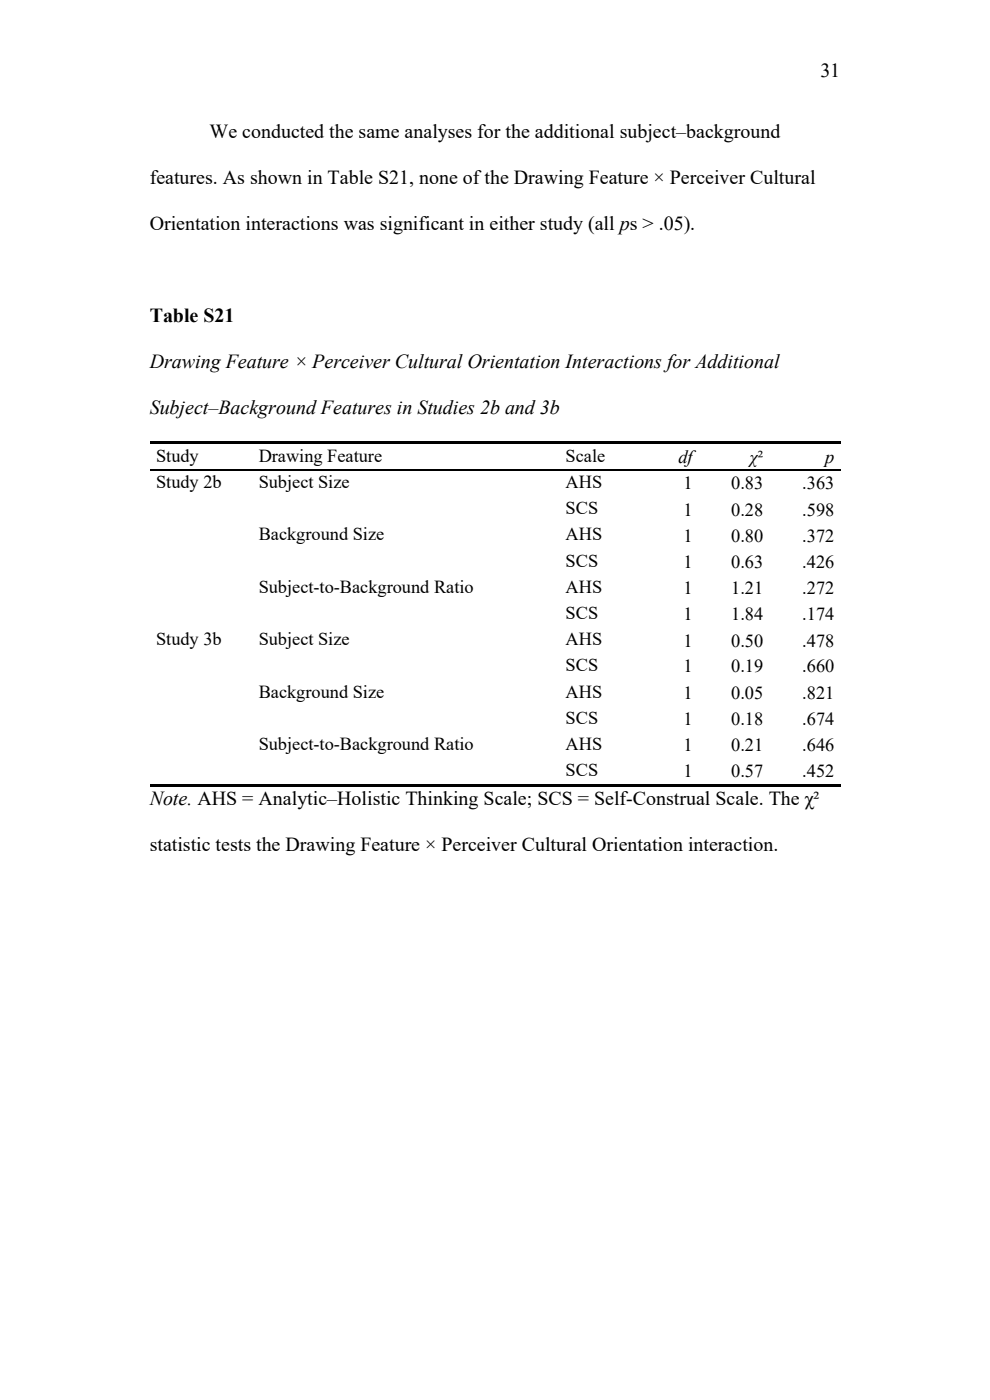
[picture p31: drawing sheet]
<svg xmlns="http://www.w3.org/2000/svg" width="210mm" height="297mm" viewBox="0 0 210 297" stroke-linecap="round" stroke-linejoin="round" font-family="sans-serif">
<defs><g id="words">
<g font-size="4.2">
<text x="174" y="16.4">31</text>
<text x="44.4" y="29.4">We conducted the same analyses for the additional subject–background</text>
<text x="31.7" y="39.1">features. As shown in Table S21, none of the Drawing Feature × Perceiver Cultural</text>
<text x="31.7" y="48.9">Orientation interactions was significant in either study (all ps &gt; .05).</text>
<text x="31.7" y="68.3">Table S21</text>
<text x="31.7" y="78.1">Drawing Feature × Perceiver Cultural Orientation Interactions for Additional</text>
<text x="31.7" y="87.8">Subject–Background Features in Studies 2b and 3b</text>
<text x="31.7" y="170.9">Note. AHS = Analytic–Holistic Thinking Scale; SCS = Self-Construal Scale. The χ²</text>
<text x="31.7" y="180.6">statistic tests the Drawing Feature × Perceiver Cultural Orientation interaction.</text>
</g>
<g font-size="3.9">
<text x="33.1" y="98">Study</text>
<text x="54.9" y="98">Drawing Feature</text>
<text x="120" y="98">Scale</text>
<text x="143.9" y="98.2">df</text>
<text x="159" y="98.2">χ²</text>
<text x="175" y="98.2">p</text>
<text x="33.1" y="103.5">Study 2b</text>
<text x="54.9" y="103.5">Subject Size</text>
<text x="120" y="103.5">AHS</text>
<text x="145" y="103.8">1</text>
<text x="155.1" y="103.8">0.83</text>
<text x="170.2" y="103.8">.363</text>
<text x="120" y="109.1">SCS</text>
<text x="145" y="109.4">1</text>
<text x="155.1" y="109.4">0.28</text>
<text x="170.2" y="109.4">.598</text>
<text x="54.9" y="114.6">Background Size</text>
<text x="120" y="114.6">AHS</text>
<text x="145" y="114.9">1</text>
<text x="155.1" y="114.9">0.80</text>
<text x="170.2" y="114.9">.372</text>
<text x="54.9" y="125.7">Subject-to-Background Ratio</text>
<text x="120" y="120.2">SCS</text>
<text x="120" y="125.7">AHS</text>
<text x="145" y="120.5">1</text>
<text x="145" y="126">1</text>
<text x="155.1" y="120.5">0.63</text>
<text x="155.1" y="126">1.21</text>
<text x="170.2" y="120.5">.426</text>
<text x="170.2" y="126">.272</text>
<text x="120" y="131.3">SCS</text>
<text x="145" y="131.6">1</text>
<text x="155.1" y="131.6">1.84</text>
<text x="170.2" y="131.6">.174</text>
<text x="33.1" y="136.8">Study 3b</text>
<text x="54.9" y="136.8">Subject Size</text>
<text x="120" y="136.8">AHS</text>
<text x="145" y="137.2">1</text>
<text x="155.1" y="137.2">0.50</text>
<text x="170.2" y="137.2">.478</text>
<text x="120" y="142.4">SCS</text>
<text x="145" y="142.7">1</text>
<text x="155.1" y="142.7">0.19</text>
<text x="170.2" y="142.7">.660</text>
<text x="54.9" y="148">Background Size</text>
<text x="120" y="148">AHS</text>
<text x="145" y="148.3">1</text>
<text x="155.1" y="148.3">0.05</text>
<text x="170.2" y="148.3">.821</text>
<text x="120" y="153.5">SCS</text>
<text x="145" y="153.8">1</text>
<text x="155.1" y="153.8">0.18</text>
<text x="170.2" y="153.8">.674</text>
<text x="54.9" y="159.1">Subject-to-Background Ratio</text>
<text x="120" y="159.1">AHS</text>
<text x="145" y="159.3">1</text>
<text x="155.1" y="159.3">0.21</text>
<text x="170.2" y="159.3">.646</text>
<text x="120" y="164.7">SCS</text>
<text x="145" y="164.9">1</text>
<text x="155.1" y="164.9">0.57</text>
<text x="170.2" y="164.9">.452</text>
</g>
</g></defs>
<g fill="#000">
<path d="M31.7 93.6h21.9v.5h-21.9zM53.6 93.6h.5v.5h-.5zM53.6 99.7h.2v.2h-.2zM54.1 93.6h64.5v.5h-64.5zM118.6 93.6h.5v.5h-.5zM118.6 99.7h.3v.2h-.3zM119.1 93.6h14.2v.5h-14.2zM133.3 93.6h.5v.5h-.5zM133.3 99.7h.2v.2h-.2zM133.8 93.6h14.5v.5h-14.5zM148.3 93.6h.5v.5h-.5zM148.3 99.7h.2v.2h-.2z"/>
<path d="M148.8 93.6h14.4v.5h-14.4zM163.2 93.6h.5v.5h-.5zM163.2 99.7h.3v.2h-.3zM163.7 93.6h14.5v.5h-14.5zM31.7 166.4h21.9v.5h-21.9zM53.6 166.4h.5v.5h-.5zM54.1 166.4h64.5v.5h-64.5zM118.6 166.4h.5v.5h-.5zM119.1 166.4h14.2v.5h-14.2zM133.3 166.4h.5v.5h-.5zM133.8 166.4h14.5v.5h-14.5zM148.3 166.4h.5v.5h-.5z"/>
<path d="M148.8 166.4h14.4v.5h-14.4zM163.2 166.4h.5v.5h-.5zM163.7 166.4h14.5v.5h-14.5z"/>
</g>
<path d="M31.7 99.8h21.9M53.8 99.8h64.8M118.9 99.8h14.4M133.5 99.8h14.8M148.5 99.8h14.7M163.5 99.8h14.7" fill="none" stroke="#000" stroke-width=".25"/>
<use href="#words"/>
</svg>
